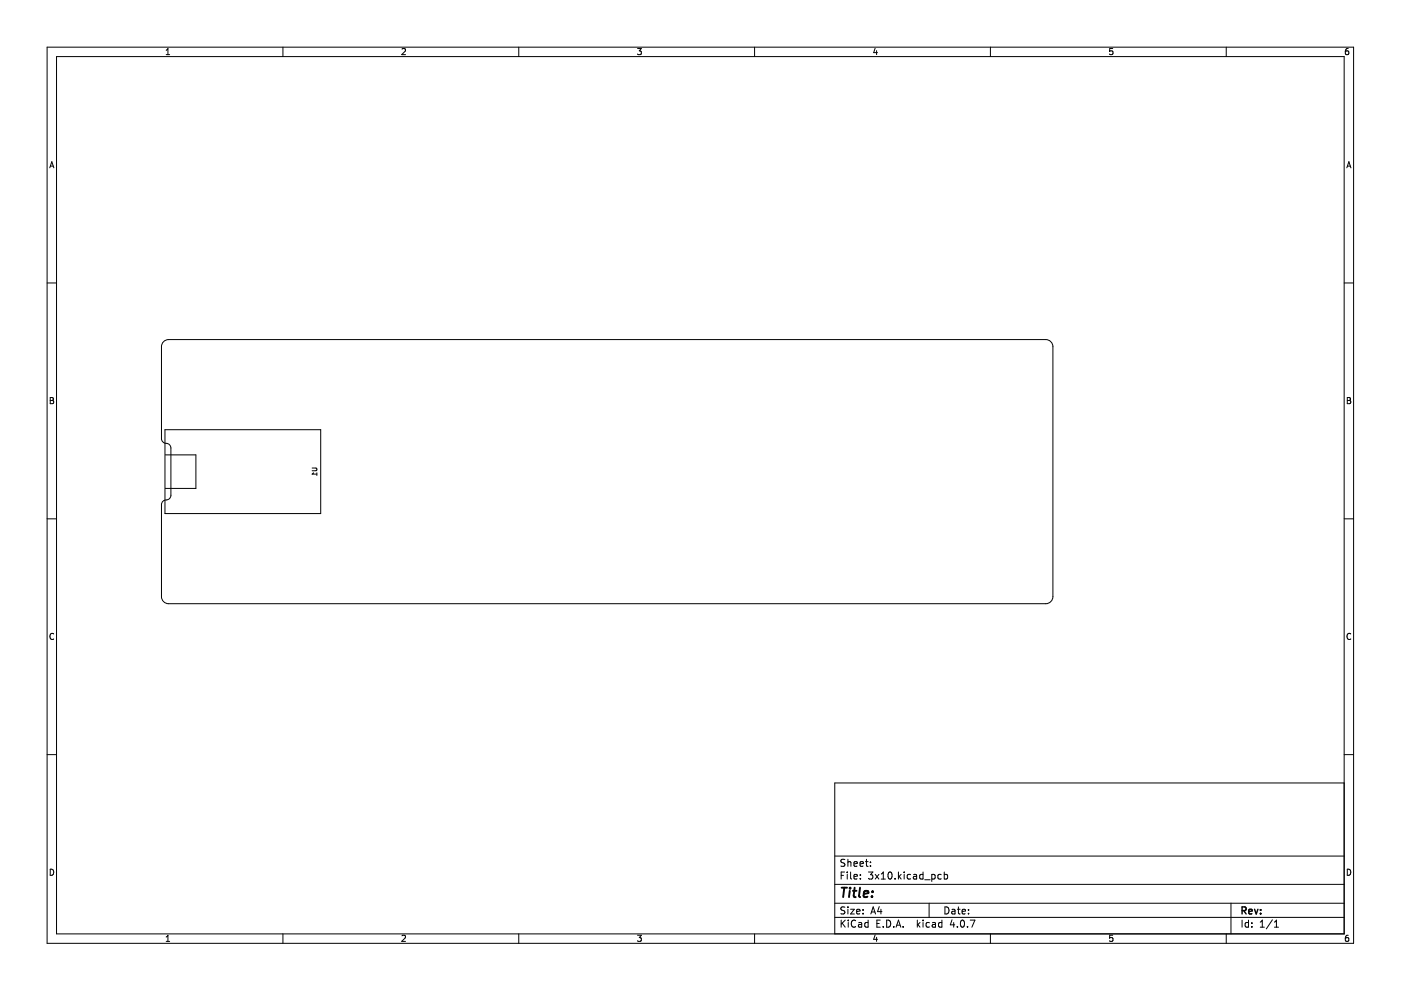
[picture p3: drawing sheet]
<svg xmlns="http://www.w3.org/2000/svg" width="297mm" height="210mm" viewBox="0 0 297 210" stroke-linecap="round" stroke-linejoin="round" font-family="sans-serif">
<g fill="none" stroke="#000" stroke-width=".21">
<path d="M10 10h277v190h-277zM12 12h273v186h-273zM35.2 11.6h.8M35.2 10.7l.4-.4v1.3M60 10v2M85.2 10.4l.5-.1 .3 .4-.8 .9h.8M110 10v2M135.2 10.3h.8l-.5 .5 .4 .1v.6l-.2 .1-.5-.1M160 10v2M185.5 10.2l-.3 1h.8M185.9 10.7v.9M210 10v2"/>
<path d="M235.9 10.3h-.6l-.1 .6 .7-.1v.7l-.2 .1-.5-.1M260 10v2M285.9 10.3l-.4 .1-.2 .2-.1 .7 .3 .3 .4-.1v-.7h-.4l-.3 .2M10.6 35.6l.4-1.3 .4 1.3M10.7 35.2h.6M285.6 35.6l.4-1.3 .4 1.3M285.7 35.2h.6M10 60h2M34.9 72.3l.8-.3h186a1.5 1.5 0 0 1 1.5 1.5v53a1.5 1.5 0 0 1-1.5 1.5h-186a1.5 1.5 0 0 1-1.5-1.5v-19.5a1.17 1.17 0 0 1 1.4-1.1l.6-.5v-.4v-10a1.17 1.17 0 0 0-1.4-1.1l-.5-.5-.1-.4v-19.5l.1-.5zM285 60h2M10.6 84.3h.5l.2 .2-.2 .4 .2 .1 .1 .3-.3 .3h-.5zM10.6 84.9h.5"/>
<path d="M35 91.1h33v17.8h-33zM35.1 96.4h6.4v7.2h-6.4M66.2 99.2h.8l.2 .2-.2 .4h-.8M285.6 84.3h.5l.2 .2-.2 .4 .2 .1 .1 .3-.3 .3h-.5zM285.6 84.9h.5M10 110h2M66.5 100.2l-.3 .3h1M67.2 100.2v.6M285 110h2M11.4 134.4a.58 .58 0 0 0-.8 .5 .58 .58 0 0 0 .8 .6M286.4 134.4a.58 .58 0 0 0-.8 .5 .58 .58 0 0 0 .8 .6M10 160h2"/>
<path d="M285 166h-108v32M285 160h2M10.6 184.3a.66 .66 0 0 1 .8 .6 .66 .66 0 0 1-.8 .7zM35.2 198.7l.4-.4v1.3M35.2 199.6h.8M60 198v2M85.2 198.4l.5-.1 .3 .4-.8 .9h.8M110 198v2M135.2 198.3h.8l-.5 .5 .4 .1v.6l-.2 .1-.5-.1M160 198v2M177 194.5h108M177 191.5h108"/>
<path d="M177 187.5h108M177 181.5h108M178.3 195.1v1.5M178.3 185.6h.5M178.6 195.7l.6 .9M179.1 184.9h-.8v1.5M179.1 192.4l-.5-.1-.3 .1v.5l.7 .2 .1 .4-.3 .3-.5-.1M179.1 182.3l-.5-.1-.3 .1v.5l.7 .2 .1 .4-.3 .3-.5-.1M179.2 195.1l-.9 .8M179.6 184.9v.1M179.6 185.4v1M179.8 182.2v1.5"/>
<path d="M179.8 192.3v.1M179.8 192.8v1M179.8 182.8l.2-.1 .3 .1 .1 .9M179.8 195.1v.1M179.8 195.6v1M180.3 192.8h.8l-.8 1h.8M180.3 184.9v1.3l.3 .2M181.1 185.9l.7-.2-.1-.2-.4-.1-.2 .2v.7h.6M181.1 183.2l.7-.2-.1-.2-.4-.1-.2 .2v.7h.6M181.4 195.2a.71 .71 0 0 0-1 .5 .71 .71 0 0 0 .7 .9l.3-.2M181.6 193.3l.7-.2v-.2l-.5-.1-.2 .2 .1 .7h.6M182.1 195.7h.5l.1 .9"/>
<path d="M182.3 183.2l.8-.2-.1-.2-.4-.1-.3 .2 .1 .7h.6M182.4 186.2v.2M182.4 185.5v.1M182.7 195.9l-.5 .1-.2 .2 .2 .4 .5-.1M183 193.6v.2M183 192.9v.1M183.5 182.7h.6M183.7 182.2v1.3l.4 .2M184.1 195.7l-.5-.1-.3 .3 .2 .6h.6M184.1 195.1v1.5M184.1 184.9h1l-.5 .6 .4 .1v.6l-.2 .2-.7-.2M184.6 183.5v.2"/>
<path d="M184.6 182.8v.1M184.6 193.8l.5-1.5 .5 1.5M184.8 193.4h.7M185.5 198.2l-.3 1h.8M185.6 185.4l.7 1M185.9 198.7v.9M185.9 195.8h.5M186.3 185.4l-.7 1M186.4 192.2l-.3 1.1h.9M186.6 195.1h-.7v1.5h.7M186.8 192.8v1M186.8 185.3l.5-.4v1.5"/>
<path d="M186.8 186.4h.9M187.3 196.4v.2M188 195.1a.76 .76 0 0 1 .9 .7 .76 .76 0 0 1-.9 .8zM188.4 185l.2-.1a.8 .8 0 0 1 .6 .7 .8 .8 0 0 1-.6 .8l-.3-.6zM189.5 196.4v.2M189.8 186.2v.2M190 196.6l.5-1.5 .5 1.5M190.1 196.2h.7M190.5 184.9v1.5M190.6 185.8l.5 .6M191.1 185.4l-.6 .6M191.5 196.4v.2"/>
<path d="M191.7 184.9v.1M191.7 185.4v1M193.1 185.5l-.5-.1-.3 .3 .2 .6h.6M193.7 185.5h.6v.9M194.3 185.7l-.5 .1-.2 .2 .2 .4 .5-.1M194.5 195.1v1.5M194.6 196l.5 .6M195.1 195.6l-.6 .6M195.7 184.9v1.5M195.7 195.1v.1M195.7 195.6v1M195.7 185.5l-.4-.1-.3 .3 .1 .6h.6"/>
<path d="M196.1 186.5h1.1M197 191.5v3M197.1 195.7l-.5-.1-.3 .3 .2 .6h.6M197.6 185.5l.4-.1 .3 .3-.2 .6h-.5M197.6 185.4v1.5M197.7 195.7h.6v.9M198.3 195.9l-.5 .1-.2 .2 .2 .4 .5-.1M199.6 185.5l-.5-.1-.3 .3 .2 .6h.6M199.7 195.7l-.4-.1-.3 .3 .1 .6h.6M199.7 195.1v1.5M200.2 185.5l.4-.1 .3 .3-.1 .6h-.6M200.2 184.9v1.5"/>
<path d="M200.3 192.3a.76 .76 0 0 1 .9 .7 .76 .76 0 0 1-.9 .8zM201.8 192.9h.6l.1 .9M201.8 195l-.3 1.1h.9M202.2 195.6v1M202.5 193.1l-.5 .1-.2 .2 .2 .4 .5-.1M203 192.8h.6M203 196.4v.2M203.2 192.3v1.3l.4 .2M203.8 195.2l.2-.1a.8 .8 0 0 1 .5 .7 .8 .8 0 0 1-.5 .8l-.4-.6zM204 193.3l.7-.2-.1-.2-.4-.1-.2 .2 .1 .7h.5M205.1 196.4v.2M205.3 193.6v.2"/>
<path d="M205.3 192.9v.1M205.7 195.1h1l-.6 1.5M210 198v2M235.9 198.3h-.6l-.1 .6h.7v.6l-.2 .1-.5-.1M260 198v2M261 191.5v6.5M263.3 195.1v1.5M264.7 195.7l-.4-.1-.3 .3 .1 .6h.6M264.7 195.1v1.5M265.4 196.4v.2M265.4 195.7v.1M267.2 196.6h.9"/>
<path d="M267.2 195.5l.4-.4v1.5M269.8 195l-1.3 1.9M270.2 196.6h.9M270.2 195.5l.4-.4v1.5M285.6 184.3a.66 .66 0 0 1 .8 .6 .66 .66 0 0 1-.8 .7zM285.9 198.3l-.4 .1-.2 .2-.1 .7 .3 .3 .4-.1v-.6l-.4-.1-.3 .2"/>
</g>
<path d="M263.3 193.1l.8-.1 .1-.2-.1-.4-.8-.1v1.5M263.7 193.1l.5 .7M264.8 193.3l.7-.2-.1-.2-.4-.1-.2 .2v.7h.6M266 192.8l.3 1 .4-1M267.3 193.6v.2M267.3 192.9v.1" fill="none" stroke="#000" stroke-width=".3"/>
<path d="M178.4 188.2h1.2M179 188.2l-.2 2M180.2 188.9l-.2 1.3M180.3 188.2l-.1 .2M180.8 188.9h.8M181.2 188.2l-.2 1.7 .1 .2 .3 .1M182.3 188.2l-.2 1.7 .3 .3M183.1 189.5l1-.1v-.4l-.6-.1-.3 .3v.9h.7M184.9 190v.2M185 189v.2" fill="none" stroke="#000" stroke-width=".4"/>
</svg>
